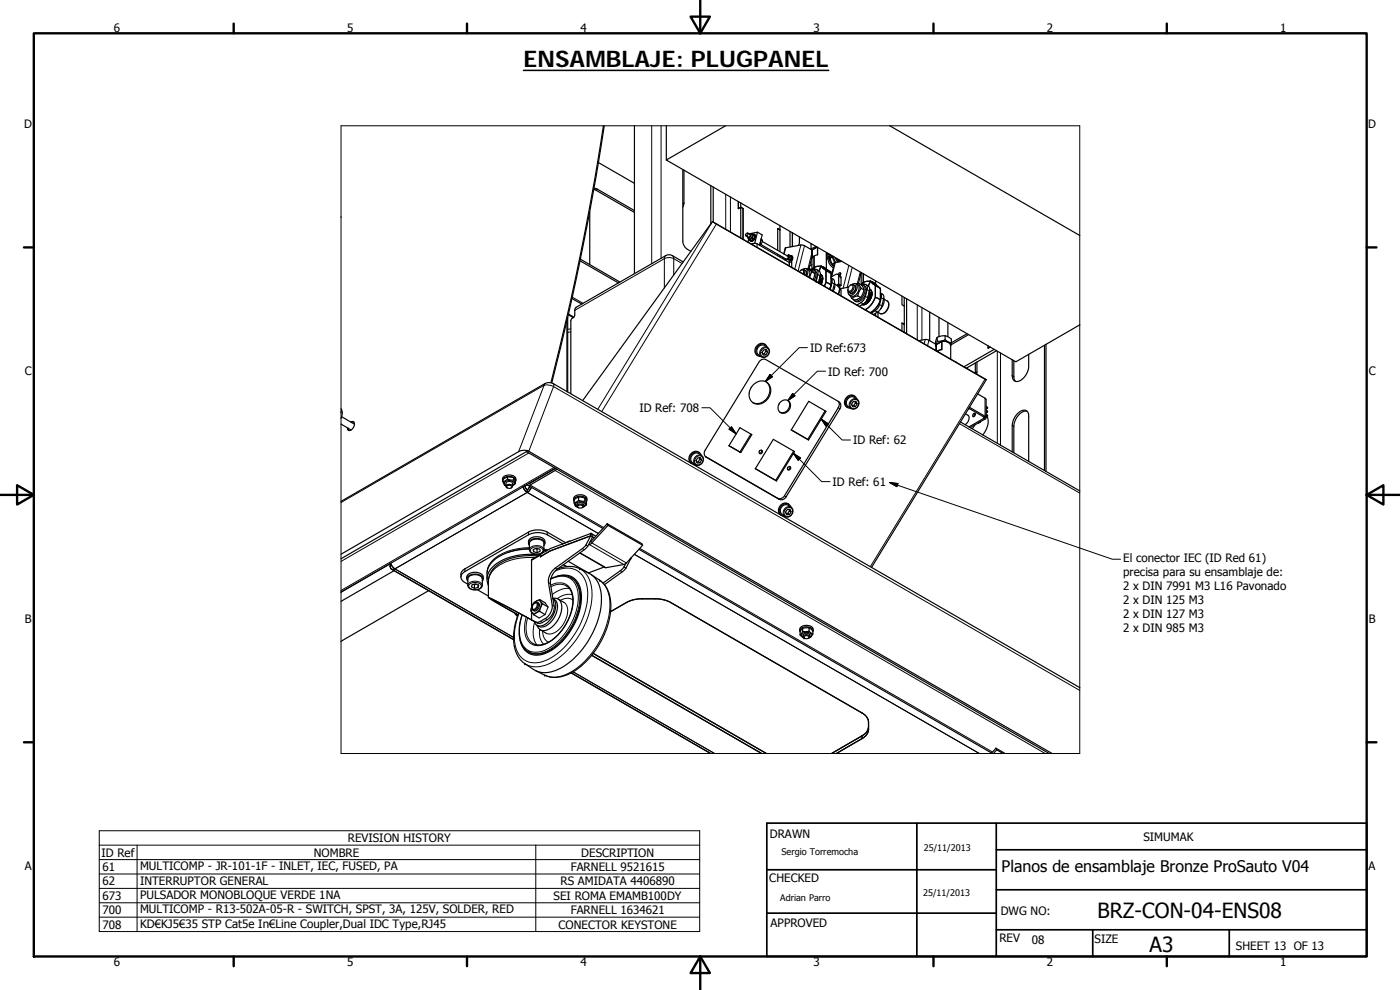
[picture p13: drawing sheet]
<svg xmlns="http://www.w3.org/2000/svg" width="420mm" height="297mm" viewBox="0 0 420 297" stroke-linecap="round" stroke-linejoin="round" font-family="sans-serif">
<defs><g id="words">
<text font-size="6.9" x="157.1" y="20">ENSAMBLAJE: PLUGPANEL</text>
<g font-size="6.3">
<text x="329.4" y="275.4">BRZ-CON-04-ENS08</text>
<text x="345" y="285.6">A3</text>
</g>
<text font-size="4.8" x="300.6" y="261.8">Planos de ensamblaje Bronze ProSauto V04</text>
<g font-size="3.5">
<text x="34.2" y="9.6">6</text>
<text x="104.2" y="9.6">5</text>
<text x="174.2" y="9.6">4</text>
<text x="244.2" y="9.6">3</text>
<text x="314.2" y="9.6">2</text>
<text x="384.2" y="9.6">1</text>
<text x="7.3" y="38.4">D</text>
<text x="410.6" y="38.4">D</text>
<text x="243.1" y="105.6">ID Ref:673</text>
<text x="7.4" y="112.6">C</text>
<text x="248.5" y="112.7">ID Ref: 700</text>
<text x="410.8" y="112.6">C</text>
<text x="191.9" y="123.7">ID Ref: 708</text>
<text x="256" y="133.3">ID Ref: 62</text>
<text x="249.9" y="145.8">ID Ref: 61</text>
<text x="337.1" y="168.7">El conector IEC (ID Red 61)</text>
<text x="337.1" y="172.9">precisa para su ensamblaje de:</text>
<text x="337.1" y="177.1">2 x DIN 7991 M3 L16 Pavonado</text>
<text x="337.1" y="181.3">2 x DIN 125 M3</text>
<text x="337.1" y="185.5">2 x DIN 127 M3</text>
<text x="7.4" y="186.9">B</text>
<text x="337.1" y="189.7">2 x DIN 985 M3</text>
<text x="410.8" y="186.9">B</text>
<text x="231.1" y="251.4">DRAWN</text>
<text x="30.5" y="257.1">ID Ref</text>
<text x="94.1" y="257">NOMBRE</text>
<text x="104.4" y="252.7">REVISION HISTORY</text>
<text x="174.4" y="257">DESCRIPTION</text>
<text x="343.2" y="252.3">SIMUMAK</text>
<text x="7.4" y="261.1">A</text>
<text x="30.7" y="261.3">61</text>
<text x="42" y="261">MULTICOMP - JR-101-1F - INLET, IEC, FUSED, PA</text>
<text x="171.3" y="261.3">FARNELL 9521615</text>
<text x="410.8" y="261.1">A</text>
<text x="30.7" y="265.6">62</text>
<text x="30.7" y="270">673</text>
<text x="42" y="269.7">PULSADOR MONOBLOQUE VERDE 1NA</text>
<text x="42" y="265.6">INTERRUPTOR GENERAL</text>
<text x="166.1" y="270">SEI ROMA EMAMB100DY</text>
<text x="168.2" y="265.6">RS AMIDATA 4406890</text>
<text x="230.9" y="264.6">CHECKED</text>
<text x="30.7" y="274.3">700</text>
<text x="42" y="274">MULTICOMP - R13-502A-05-R - SWITCH, SPST, 3A, 125V, SOLDER, RED</text>
<text x="171.3" y="274.3">FARNELL 1634621</text>
<text x="300.3" y="274.5">DWG NO:</text>
<text x="30.7" y="278.6">708</text>
<text x="42" y="278.3">KD€KJ5€35 STP Cat5e In€Line Coupler,Dual IDC Type,RJ45</text>
<text x="167.7" y="278.6">CONECTOR KEYSTONE</text>
<text x="231.3" y="278.2">APPROVED</text>
<text x="299.9" y="282.6">REV</text>
<text x="309.7" y="283.3">08</text>
<text x="328.5" y="283">SIZE</text>
<text x="370.9" y="285.1">SHEET 13 OF 13</text>
<text x="34.2" y="289.9">6</text>
<text x="104.2" y="289.9">5</text>
<text x="174.2" y="289.9">4</text>
<text x="244.2" y="289.9">3</text>
<text x="314.2" y="289.9">2</text>
<text x="384.2" y="289.9">1</text>
</g>
<g font-size="2.7">
<text x="234.5" y="256.6">Sergio Torremocha</text>
<text x="277.3" y="255.2">25/11/2013</text>
<text x="277" y="268.7">25/11/2013</text>
<text x="234.2" y="270.2">Adrian Parro</text>
</g>
</g></defs>
<g fill="none" stroke="#000" stroke-width=".3">
<path d="M195.6 37.7v41.4M198.4 37.7v39.8M179.3 56.8l-.5 .3M217.8 58.3v10.5M219.2 59.1v10.5M102.4 65h.1M199.8 76.7l-.4 .7v9M201.8 76.7l.4 .9M202.2 77.6l2.5 1.5M202.2 77.6v4.9M202.2 77.6a3.1 3.1 0 0 0-2.8 0l-26.9 15.5M205.3 60.9l-.4 .2"/>
<path d="M213.8 66.5l-34.4 56.3M215 67.2l-34.4 56.3M225.1 70.3a.57 .57 0 0 1-.5 .9M225.8 73.2v.2M227.2 73.2v1M235.1 77.3l-.1 .4M235.8 74.3l-.5 1.9M236.5 76.9a.57 .57 0 0 1-.5 .9M236.9 78.5l.7 .4M240.4 73.5l-1.9 7.3M241.4 73.7l-1.9 7.6M243.7 75.9l-1.2 4.7"/>
<path d="M248 76.2l.7 .2M250.7 78.8l-1.1 4.2M251.1 77.5a1.12 1.12 0 0 0 1.1 1M254.8 79.7l-1.8 6.8M171.3 98.7l-.9 .1M171.3 99.6l-.9 .1M171.7 89.2l3.3 1.8M241.8 81.2a1.14 1.14 0 0 1 0 1.5M244.9 84.4l.7 .4M245.4 82.4l.7 .4M249.2 86.9l.7 .4M249.7 84.8l.7 .4"/>
<path d="M251.4 85.8a1.88 1.88 0 0 1 .1 2.4M251.7 82.9l.7 .4M255.8 80.2l-1.6 6.1M256.5 85.7a1.55 1.55 0 0 1-1.3 2.3M258.2 81.6l-.9 3.6M258.4 90.8l.7 .4M259.7 88.9l.7 .4M260.2 86.9l.7 .4M262.6 93.2l.7 .4M264 91.4l.7 .4M264.5 89.3l.7 .5M266.3 90.3a2.43 2.43 0 0 1-.8 3.4l-.8 .4-.6-.1"/>
<path d="M275.3 91.5v10.5M276.7 92.3v9.7M163.5 115.1l-.2 .5 1.1-.1 1.7 .5 158 91.2M166 115.1l.2 .2-.1 .7-7.4 19.4M228.9 104.7a1.24 1.24 0 0 1 1.8 .2 1.24 1.24 0 0 1-.4 1.8 1.22 1.22 0 0 1-1.8 0 1.22 1.22 0 0 1 .2-1.8zM230.4 104.3a1.71 1.71 0 0 0-2.1 .6 1.71 1.71 0 0 0 .2 2.1M231.1 112.3l.7 .8-2.1 1.4zM237.9 118l.7 .8-2.1 1.4zM242.3 104.3h-2.5l-10.1 10.2M247.8 111.4h-2.5l-8.8 8.8M257.2 119.8a1.7 1.7 0 0 0-2 .6 1.7 1.7 0 0 0 .2 2.2M277.7 101.9l-.3 1.3"/>
<path d="M278.8 102.1l-.4 1.7M281 104.4l-.2 .8M293.2 111.6l-.5 .3M295.6 113.8l-34.4 56.2M295.6 119.5v5.4l-.3 .2v.4l.3 .2M299.3 105.4v27.6M300.3 105.9v27.6M303.8 112.7l.5 .3M155.6 135.5l7.7-19.9-60.9 35.2M158.7 135.9l-56.3 32.5M209.1 137.1a1.24 1.24 0 0 1 1.8 .2 1.24 1.24 0 0 1-.4 1.8 1.22 1.22 0 0 1-1.9 0 1.22 1.22 0 0 1 .3-1.8zM210.6 136.7a1.72 1.72 0 0 0-2.1 .6 1.72 1.72 0 0 0 .2 2.1"/>
<path d="M210.6 122.3h2.5l7.8 7.9M211.8 137.1l.1 .1M219.5 128.1l1.4 2.1-2.1-1.4zM238.1 136l8.5 8.5h2.5M238.1 136l2.2 1.4-.8 .7zM246.5 125.8l6.2 6.2h2.5M246.5 125.8l2.1 1.4-.7 .7zM251.6 122.3l.5 .4M255.5 120.4a1.25 1.25 0 0 1 2-.1 1.25 1.25 0 0 1-.3 1.9 1.22 1.22 0 0 1-1.9 0 1.22 1.22 0 0 1 .2-1.8zM288 127.1l36.1 20.9M303.8 127.7l.5 .3M151 143.8l1.3-.8 1.9 .3 .5 1.1"/>
<path d="M151.8 145a1.13 1.13 0 0 1 2 0M158.3 145.4l-.7 .4M158.6 159.7v.8M159 144.9l.1 .1M159.1 145.5l22.1 12.8M164.2 159.7v.8M166.3 140.3l-63.9 36.9M166.5 140.6h.1M166.6 141.2l147.1 84.9M173.1 151.4a1.16 1.16 0 0 1 2 0M233.4 149.5l.5 .3M235.4 148.8l.5 .3"/>
<path d="M235.7 152.8a1.24 1.24 0 0 1 2-.1 1.24 1.24 0 0 1-.3 1.9 1.22 1.22 0 0 1-1.9 0 1.22 1.22 0 0 1 .2-1.8zM237.4 152.2a1.7 1.7 0 0 0-2 .6 1.7 1.7 0 0 0 .2 2.1M266.9 144.8l2.6 .3-.3 .9zM266.9 144.8l66.9 23h2.5M102.4 177.7v-140h221.7v188.4h-109.7M102.4 177.7v48.4h112M117.1 169.2l-14.7 8.5M117.5 169.6l-.4 .3M139.5 170.7v.8M140.4 175.6a2.6 2.6 0 0 1 4.2-.4l.1 .4M140.9 175.3a2.38 2.38 0 0 1 3.6 .5 2.21 2.21 0 0 1-3.8 .1zM158.9 165a2.56 2.56 0 0 1 3.9-.8l.4 .8"/>
<path d="M158.9 164.7a20.5 20.5 0 0 0-6.6 1.1M158.9 164.3a15.2 15.2 0 0 0-11.6 4.5l-.8 1.4-.3 1.5M159.3 164.7a2.45 2.45 0 0 1 3.7 .4 1.98 1.98 0 0 1-3 1 .89 .89 0 0 1-.7-1.4zM160.5 167.3a16 16 0 0 0-12.6 3.9l-1.1 1.8-.2 1.5M162.4 166.9h.1M163.2 165.1l.8 .1M163.2 164.7l1.2 .3M164.6 174.8l.6 .3M165.3 175.6a4.2 4.2 0 0 1 4.4-.4 4.2 4.2 0 0 1 2.3 3.8 15.3 15.3 0 0 1-8.7 14.4 4.1 4.1 0 0 1-5.9-4.2l.1-2 .4-2.1M165.3 173.8a5.5 5.5 0 0 1 6.7 .5 10 10 0 0 1 .7 9.8 18.5 18.5 0 0 1-9.7 11.2 5 5 0 0 1-7.1-4.8 13.7 13.7 0 0 1 .8-6M166.6 171.3a6.2 6.2 0 0 1 9.4 3.8 20.3 20.3 0 0 1-3.9 15.7 16.8 16.8 0 0 1-11 8 6 6 0 0 1-6.6-5.7 17.8 17.8 0 0 1 1.3-9.1M166.6 170.5l.6 .3"/>
<path d="M170 175.8a4.8 4.8 0 0 0-4.7 .2M170.9 176.6a7 7 0 0 0-5.2 1.8M171.4 173.3a7.4 7.4 0 0 1 2.5 7.7 19.5 19.5 0 0 1-10.5 14.6 5.8 5.8 0 0 1-4.9-.1M171.7 178.4a5.4 5.4 0 0 0-4.5 1.2M174 170.6a8.2 8.2 0 0 1 3.7 8.1 25.4 25.4 0 0 1-12.8 20.4 7.5 7.5 0 0 1-7.4 0M174.1 165.9l7.8 4.4M174.8 164.6l.6 .3M176.9 163.4l10.3 6M177.6 162.9l10.4 6M179.5 160.1l-21.3-12.4-39.7 23 35.6 20.6M179.9 174.1a9.1 9.1 0 0 1 3.1 8.6 25.4 25.4 0 0 1-12.6 19.4 8 8 0 0 1-6.9 .5M186.2 171.2l.6 .3"/>
<path d="M190.4 166.3l103.5 59.8M192 164.5l105.9 61.1M154.8 184.1l.5 .7M158.3 185.4a7.1 7.1 0 0 0 1.3 7.4l.4 .3M160.4 186.7a7.8 7.8 0 0 0 .7 6.8M160.5 180.7a1.08 1.08 0 0 1 1.6-.4 1.08 1.08 0 0 1 .2 1.6 2.26 2.26 0 0 1-2.4 2 2.32 2.32 0 0 1 .6-3.2zM161.9 188.8a5.2 5.2 0 0 0 1.3 4.5M162.2 186.4l.6 .4M162.8 189.4a3.5 3.5 0 0 0 1.8 3.3M163.6 180.9l.9 1.2-.9 2.3-1.8 1M163.6 185.6l.6 .3M165.7 181.5l.6 .4"/>
<path d="M169.3 180.8a4.1 4.1 0 0 1 .5 5.1 6.4 6.4 0 0 1-4.9 4.3l-1-.2M171.9 180a3.4 3.4 0 0 0-3.7 .1M241 190.6a1.17 1.17 0 0 1 2 0M172 201.6l42.4 24.5M258.7 220.8v.8M29.8 249.3h180.2v30.2h-180.2zM29.8 253.6h180.2M29.8 257.9h180.2M41.1 253.6v25.9M160.8 253.6v25.9M29.8 262.2h180.2M29.8 266.6h180.2"/>
<path d="M29.8 270.9h180.2M29.8 275.2h180.2"/>
</g>
<g fill="none" stroke="#000" stroke-width=".36">
<path d="M181.1 37.7a799.3 799.3 0 0 1-15.8 77.1M181.3 37.7a799.8 799.8 0 0 1-15.7 77.2M190.4 37.7v44.4M200 37.7v10.3M217.8 37.7l-17.8 10.3M267 37.7l57.1 33M178.2 56.8l12.2 6.9M178.3 56.5l1 .3 11.1 6.4M179.6 48.8l10.8 6.2M200 48l104.9 60.6 19.2-11.1M204.9 50.9v21.5a3.1 3.1 0 0 0 1.4 2.4l1.1 .6M205.3 51.1v9.8l-.4 1.2"/>
<path d="M213.3 55.7v11.5M214 56.1v10.5M174.1 78.3l11.5 6.6M174.2 77.8l11.8 6.8M177 63.5v15.9M205.1 78.6l-3.6-2-1.1-.1-.6 .2-26.9 15.5-.4 .7-.1 1.9-.4 .5M213.8 66.5l-38.9 53.7M213.8 66.5l82.2 47.5zM221.6 60.5v2.1l.7-.4v9.2M221.6 62.5l.1 .1M221.6 60.5v2M222.3 62.1l.7 .4v9.3v-9.2"/>
<path d="M222.3 62.2l.7 .4M222.3 60.9v1.2M222.3 62.1l-.7 .4M223 62.5v.1M224 70l.3-.1a.44 .44 0 0 1 .1 .6 .44 .44 0 0 1-.6 .1zM224.4 69.9l.7 .4v.6l-.4 .3-.8-.4M224.6 71.5l.4 .5M224.7 71.7l-.2 .9M225.2 70.1l-.4 .1M225.2 70.1l2.1-.4-.8 3.3M225.2 70.1a.78 .78 0 0 1 0 .9 .78 .78 0 0 1-.8 .3l-.1-.3M225.2 70.1l.4 .2a.8 .8 0 0 1-.1 1 .8 .8 0 0 1-1 .1"/>
<path d="M225.6 73.3l.6-.3 .8 .1 9.9 5.6v1.1M225.7 70.1l.7 .7M225.7 70.1l-.3 .1M225.7 71.6l.3 .2-.2 .2-.5 .2-.3-.2M225.7 71.6l-.7 .4M225.7 70.1l.4 .5M226 70.3a.8 .8 0 0 1 .7 .6 .8 .8 0 0 1-.4 .9 .72 .72 0 0 1-.6 .5 .72 .72 0 0 1-.7-.3M226.1 70.6l.3 .2M226.1 70.6l-.4 1M226.4 70.3a1.23 1.23 0 0 1 .1 1.4 1.23 1.23 0 0 1-1.3 .6M226.4 70.8l-.4 1M227.3 69.7l1.4 .8-.7 3.1"/>
<path d="M228.2 72.9l.2 .3M228.4 71.9l.1 .1M228.4 73.2l-.4 .3M228.4 71.6l.4 .6M228.5 72l.3 .2M228.5 72l-.3 .6M228.8 72.5l7.7 4.4v.6l-.5 .3-7.7-4.5M228.8 72.2l-.4 1M233.4 68.6l.7 .4M233.4 76.3v.4M234 69l-.6-.5v6.6M234.1 67.7v7.8"/>
<path d="M234.1 76.6v.5M234.9 77.2l-.1 .4M235.7 77.6v.4a.78 .78 0 0 1 1.1 .1l.1 1.7M235.7 77.6l.1 .4M236.6 77.9l.9 .6 .1 1.7M236.7 76.5l.7 .6M236.7 76.5l-.5 .3a.42 .42 0 0 1 .6 .1 .42 .42 0 0 1-.1 .5l-.3 .4M236.7 76.5l.4 .4M236.8 77.9l.3 .1M236.8 77.9h-.1M237.1 76.7a.8 .8 0 0 1 .5 .7 .8 .8 0 0 1-.4 .8M237.1 76.9l.3 .2"/>
<path d="M237.1 69.5v4.6M237.1 76.9l-.3 1M237.1 78v.1M237.2 76.7a.76 .76 0 0 1 .7 .6 .76 .76 0 0 1-.3 .8l-.2 .2M237.3 76.8a.9 .9 0 0 1 .1 1.5M237.4 77.1l-.3 .9M237.6 76.8a1.09 1.09 0 0 1-.1 1.7M237.8 69.9v4.1M239.9 71.1v2.1l-.4 .5M243.4 74.6l.3 .6v-.2l1.5-.9-1.5 .9v2.4M243.5 74.9l-2.1-1.2-1-.2-4.7 .9-.5 1.8M243.6 73.2l-.2 .2v1.2"/>
<path d="M243.7 77.1l-.9 3.5M243.7 79.4l-.7 .4M243.7 75v2.4l.6-.6v3.5l-.6 .7zM244.8 73.9l-1.4 .7M244.8 74.3l-.6 .4M245.4 76.5v-2.3v2.3l-1.1 .3v3.5l2.1-.5 1.1 .5 .8 .8-.4-.5-1.5-.8 .7 .8M246.6 80l1.2 .7zM248 75.7v5.1M248 77.4l.2 .3M248 76.1l.5 .3 .4-.2M248.1 75.8l.6 .3M248.2 77.7l-.2 .1"/>
<path d="M248.8 76.4h-.1M248.8 76.9l-.6 .8M248.9 76.8l-.9 .3M249.1 77.5l.7 1.8M249.2 76.5a.7 .7 0 0 1-1.2 .1M249.3 76.7a1.78 1.78 0 0 0-.1 2.9l.9 .7M249.5 76.6a1.89 1.89 0 0 0 .3 2.9l.4 .4M249.7 76.7l-.6 .8M249.7 77.2l.7 1.7M249.7 77.2l-.6 .3M249.8 79.3l.5 .4M250 76.9l-.3 .3"/>
<path d="M250.2 77l.1 .8 .6 .9M250.4 78.9h.1M250.4 78.9l-.6 .4M250.5 78.9l-1.1 4.1M250.8 77.3l.7 1.3M251.2 77.6a.87 .87 0 0 0 1.2 .7M251.6 77.9l.6 .3M252.3 78.4l-.1 .1M252.7 78.4l-2.2 .5M170.1 96.2v21.3M170.4 95.2v22.4M170.5 94.4l1.5 .9"/>
<path d="M170.6 94.2l1.6 .9M171.7 89.6l2.9 1.6M172 95.3l-.5 .5-.2 .5v21.8M239.9 81.6a.68 .68 0 0 1 .6-.6 .68 .68 0 0 1 .7 .3l-.2 .9M240.4 81a.73 .73 0 0 1 1.1 .1 .73 .73 0 0 1-.1 1l-.1 .3M240.9 80.8a1 1 0 0 1 1.4 0 1 1 0 0 1 .1 1.4l-.3 .6M241.3 80.9a1.07 1.07 0 0 1 .5 1.8M242.1 80.6a1.55 1.55 0 0 1 .6 2.6M242.6 80.5l-.4 .2M242.6 80.5l1.1 1.1M242.6 80.5l.8 .5M242.8 80.5l.5 .4"/>
<path d="M243.4 81l1.1 1M243.5 81a1.19 1.19 0 0 1 1.2 .4 1.19 1.19 0 0 1 .1 1.3l-.5 1.4M243.7 81.6l-.7 1.7M243.7 81.6l.8 .4M244.3 81.1a2.13 2.13 0 0 1 .4 3.2M244.5 82l-.5 1.9M244.5 80.8l-.2-.5-.6 .7M244.5 80.8l-.2-.5 .2-.2 1.9-.2-.6 1.4M244.5 80.8a.99 .99 0 0 1 1 .5 .99 .99 0 0 1-.1 1.1l-.5 2M244.5 80.8l-1 .2M245.1 80.9l.7 .4M245.6 84.8v.1"/>
<path d="M245.8 81.3l.6-1.5 1.5 1.5v3.4l-.5 1.2 .5-1.2 1 .5 .5 .4-.5 1.1 .5-1.1v-3.5l-.2-.3M245.8 81.3l.4 .9-.6 2.6M245.9 83.8l-.3 1.1M246.1 83l.4 .9-.4-.1-.1-.5 .1 .8-.3 .8 .3-1.1 .4 .1-.4 1.2a1.73 1.73 0 0 0 0-2.1zM246.2 82.4a1.92 1.92 0 0 1 .2 2.9l.5-1.7-.2-.8zM246.4 82.4l-.2-.1a2.01 2.01 0 0 1 .2 3M247.1 80.6l2.3 1.5-.2-.3M247.1 80.6l1.4 .6 .7 .6M247.9 81.3l1.5 .8v3.5l-1.5-.9zM248 80.8l1.8 1M249.2 86.9l.5-2.4-.3-1.1a1.34 1.34 0 0 1 1 1.8l-.5 2.1M249.2 86.9h.1"/>
<path d="M249.4 83.1l1.4-.7a.59 .59 0 0 1 .6-.1 .59 .59 0 0 1 .3 .6v2.3M250.4 84.9a2.98 2.98 0 0 1-.3 2.5M250.5 85.3l.9 .5a1.9 1.9 0 0 1 .2 2.5M251.3 85.4l.7 .4M251.3 85.4v.3M251.4 82.3l1 .8v2.5M251.6 82.4a.4 .4 0 0 1 .2-.5 .4 .4 0 0 1 .5 .2l-.3 .6M251.7 88.1v.3M251.7 85.2l-.4 .2M251.7 85.2l.7 .4M252 86.8l.4 .2v1.8M252.3 82.1l-.4 .5"/>
<path d="M252.4 85.6l-.4 .2v1M254.7 86.2l-2.7 .4M254.9 85.8a.63 .63 0 0 1 1-.2 .63 .63 0 0 1 0 1 .77 .77 0 0 1-.5 .8 .77 .77 0 0 1-.9-.3zM255.1 88.6l.6 1M255.2 85.6a.71 .71 0 0 1 1.1-.1 .71 .71 0 0 1 0 1.1 1.1 1.1 0 0 1-1.7 .9l-.1-.6M255.7 85.3a.93 .93 0 0 1 1.3-.1 .93 .93 0 0 1 .2 1.3 2.17 2.17 0 0 1-2.3 2l-.3-.3-.1-.8M256.1 85.4a1.43 1.43 0 0 1 .7 1.4 1.43 1.43 0 0 1-1.1 1.2l-1-.3M256.9 85.2a1.91 1.91 0 0 1-.1 3.3l-.9 .4-1-.4M257.4 88.8l-1.7 .8M257.4 88.8l.9 .5M257.8 85.1l.7 1.4M257.8 85.1l-.8 .1"/>
<path d="M257.8 85.1l.8 .4 .7 1.5M258.3 89.3l-1.8 .7-.8-.4M258.4 81.8l-.8 3.3M258.5 86.5l-.7 1-.4 1.3M258.5 81.8v3.6M258.5 86.5l.8 .5-1 2.3M258.5 85.5l.8-.2a.98 .98 0 0 1 1 .5 .98 .98 0 0 1-.1 1.1l-.9 3-.7 .7-1.4 .9M258.5 85.5l.6-.7 .2 .5-.2-.5 .2-.2 1.9-.2-.6 1.4 .6-1.5 1.5 1.5v3.4a6.9 6.9 0 0 1-3.1 3.7 6.9 6.9 0 0 0 3.1-3.7l1.5 .9a6.9 6.9 0 0 1-3 3.7 6.9 6.9 0 0 0 3-3.7v-3.5l-.2-.2M258.5 81.8h.1M258.5 85.5a1.35 1.35 0 0 1 1.1 2.1 3.2 3.2 0 0 1-3.1 2.7l-.5-.5M259.1 85.6a1.83 1.83 0 0 1 .6 2.8 2.62 2.62 0 0 1-2.9 2l-.4-.2M259.9 91.2a3.4 3.4 0 0 0 1.5-4.2l-.4-.2a2.25 2.25 0 0 1 0 3.3 2.37 2.37 0 0 1-2.3 1.3"/>
<path d="M259.9 85.4l.8 .5 .3 .6-.6 2.8M260.4 89.3l-.8 1.5-1.7 1.1M260.7 88.3l-.3 1.1M260.9 87.5l.3 .9-.3-.1-.1-.4a2.37 2.37 0 0 1-.6 2.1l.5-.9 .2-.8h.2a2.37 2.37 0 0 1-1.5 2.5 2.39 2.39 0 0 0 1.3-3.3zM261 86.8l.2 .1M261 86.9l.5 .5 .2 .7a3.2 3.2 0 0 1-2.9 3.3 3.1 3.1 0 0 0 2.6-4.3zM261.5 84.5l1.1 .7zM261.9 85.1l-.7-.8 1.9 1.3-.6-.6-1.3-.7v.1h-1l-1.1 .4v-2.7v2.7l-.6 .7M261.9 85.1l2.3 1.5-.2-.2M261.9 85.1l1.4 .6 .7 .7M262.7 85.8l1.5 .8v3.5l-1.5-.9zM262.8 84.3v.9"/>
<path d="M262.8 94v.7M263.3 93.6l-1.2 .8M263.3 93.6l1.1-1.2 .8-2.6a1.34 1.34 0 0 0-1-1.9l.3 1.1-.8 3-.8 1.1-1.5 .9M263.5 93.7v1.4M265.2 89.4a3.6 3.6 0 0 1-1 3.4M265.4 89.8l.9 .5a2.51 2.51 0 0 1-1.5 3.8h-.6l-.8-.5M270.7 88.8v2.6l.7 .4M270.7 96.9l.7 .4M271.4 89.3v10.4M271.4 97.3h-.1M271.4 97.3l-.7-.4v2.4M272.1 89.7v10.4"/>
<path d="M279 93.6v8.6M281.8 95.3v5.7M284.5 96.8v4.2M226 115.5a2.89 2.89 0 0 1 3.6-1.1 2.89 2.89 0 0 1 1.7 3.4 3.7 3.7 0 0 1-5.5 2.9 3.6 3.6 0 0 1 .2-5.2zM227.8 103.9l1.3-.4 1.3 .8a1.69 1.69 0 0 1 .2 2.2 1.69 1.69 0 0 1-2.1 .5l-.9-.6a1.66 1.66 0 0 1 .2-2.5zM228 108.4a1.58 1.58 0 0 1 1.8-.5l22 12.6a1.47 1.47 0 0 1 .3 2.2l-16.2 26.4a1.64 1.64 0 0 1-2 .7l-22-12.6a1.5 1.5 0 0 1-.3-2.1zM228.8 106.2h.6l.5 .3M229.2 105l.8-.1 .4 .8-.5 .8-.9 .1-.3-.8zM229.7 104.9l.2 .4M229.7 103.4a2 2 0 0 0-2.7 .6 2 2 0 0 0 .4 2.7M230 114.7a3.8 3.8 0 0 1 .3 4.6 3.8 3.8 0 0 1-4.4 1.5M230.3 104.2a1.77 1.77 0 0 0-2-1 1.77 1.77 0 0 0-1.4 1.7 1.48 1.48 0 0 0 1.5 2.1"/>
<path d="M230.4 105.7l-.5-.4-.5 .9M254.6 119.5l.8-.5h.5l1.3 .8a1.7 1.7 0 0 1 .2 2.2 1.7 1.7 0 0 1-2 .6l-.9-.6a1.63 1.63 0 0 1 .1-2.5zM256.6 118.9a2 2 0 0 0-2.7 .6 2 2 0 0 0 .4 2.7M257.1 119.7a1.83 1.83 0 0 0-2.1-.9 1.83 1.83 0 0 0-1.3 2 1.46 1.46 0 0 0 1.5 1.7M275.7 102.2l2.5-.3 2.6 1.3M280.8 103.8l.2 .2M281 103.7v-.3l1.6-1a2.27 2.27 0 0 1 2.7 1.3M281.3 102.4l-.5 1.4M281.3 101.2l-.5 1.2v1.4M281.3 101.2v1.2M282.1 102.7l-.6 .4M283.6 100.8h-1.1l-1.2 .4"/>
<path d="M283.6 102l1 .6 .9 .3M283.6 100.8v1.2M283.6 100.8l1.9 .9v1.2M283.6 102l-1.1 .3-1.2 .1M285.3 103.7a2.14 2.14 0 0 0-2.7-1.3v2.5h-.2a.66 .66 0 0 0-.8 .7v-.4l-.3 .2 1.3-.5v-2.5l-1.6 1v1.9v-1.9v1.9M285.3 103.7v4M285.5 102.9l-.2 .7M286.9 108.7l.1 .1M290.2 100.1l-4.7 2.7M290.7 100.4l-5.4 3.1M292.7 108.9v3.1M293.2 108.6l-.1 3.7"/>
<path d="M293.4 118.2l2.5 1.6v5.5M296 114l-34.4 56.2M296.5 103.7v.8l.7-.4M298.4 104.8l-9.1 5.2M299.1 105.2l-9.1 5.3M304.3 108.2v5.1l.5 1.1M308.7 106.3v3.6a4.7 4.7 0 0 1-3.7 4.6 1.51 1.51 0 0 1-1.2-1.8v-4.8M313.5 103.6v37.6M313.9 103.3v38.1M102.4 123.4v.5M102.4 122.7a2.59 2.59 0 0 1 0 2.8M102.4 127.3l3 1.7"/>
<path d="M102.5 125l3.9 2.3M104.5 128.5l.2 .7M105.3 126.6a.74 .74 0 0 1 1 .1 .74 .74 0 0 1 0 1 1.39 1.39 0 0 1-1.9 1.3l-.1-.6M106.2 126.6l-.7 .2M158 135.5l156.9 90.6M158.4 135.3l-56 32.3M207.7 136.6a1.51 1.51 0 0 1 2-.5l.9 .6a1.7 1.7 0 0 1 .2 2.2 1.7 1.7 0 0 1-2.1 .5l-.9-.5a1.53 1.53 0 0 1-.1-2.3zM208 139.3l.6 .1M209.1 138.6h.5l.4 .3M209.4 137.4l.8-.1 .4 .7-.6 .9h-.8l-.3-.7zM209.9 137.3l.2 .4M209.9 135.8a2.01 2.01 0 0 0-2.7 .5 2.01 2.01 0 0 0 .3 2.7"/>
<path d="M210.4 136.6a1.81 1.81 0 0 0-1.9-.9 1.81 1.81 0 0 0-1.5 1.7l.1 .9 .4 .7M210.6 138l-.5-.3-.5 .9M218.8 133.7l3.5 2.1M222.1 128.3l3.5 2.1-3.3 5.4-3.5-2zM225.4 130.2l-3.3 5.4M228 135.2a.47 .47 0 0 1 .7 .3 .47 .47 0 0 1-.4 .6 .47 .47 0 0 1-.5-.6zM228.5 135.1a.67 .67 0 0 1-.6 .9M232.1 131.8l6.4 3.7-5.5 8.8-6.3-3.7zM234.3 120.6a1.72 1.72 0 0 1 2.5-.2 1.72 1.72 0 0 1 .1 2.5 1.76 1.76 0 0 1-2.6 .9 1.76 1.76 0 0 1-.4-2.7zM236.4 120.2a2.21 2.21 0 0 1 .2 2.6 2.21 2.21 0 0 1-2.6 .9M237 140a.63 .63 0 0 1-.6 .9M237.5 129l5.2-8.6 5.2 3-5.3 8.6"/>
<path d="M237.5 129l5.1 3M237.5 129l4.9 2.8M238.2 135.4l-5.4 8.7 .2 .2M242.4 131.8l.2 .2M247.6 123.3l-5.2 8.5M251.5 120.4a1.5 1.5 0 0 1 .1 1.9l-16.2 26.5a1.64 1.64 0 0 1-2 .7l-21.7-12.5M255.7 121.7h.6l.4 .3M256 120.5l.9-.1 .3 .8-.5 .8-.8 .1-.3-.8zM256.5 120.4l.3 .4M257.2 121.2l-.4-.4-.5 .9M288.3 126.6l35.8 20.7M289.8 124.1l.7 .5a1.93 1.93 0 0 1-.9 2.8"/>
<path d="M290.8 122.5l4.6 2.8-4.6 2.8M290.9 122.6l-.3 .2M290.9 122.2l5 3-.3 .5-4.4 2.6M292.2 124.1l.2-.1a.51 .51 0 0 1 .2 .7 .51 .51 0 0 1-.7 .2zM292.6 127.5l-.8 1.2M292.7 124.2l-.4 .8M294.2 126.6h.1M294.2 126.6l-.6 .3M294.2 126.5v.1M295.9 121.9l.5 .3v.3l-.5 .2M295.9 123.1l.5 .2v.3l-.5 .3M295.9 124.3l.5 .3v.3l-.5 .2"/>
<path d="M295.9 123.3l.5 .3M295.9 124.6l.5 .3M295.9 122.2l.5 .3M296.2 125a5.3 5.3 0 0 1-1.2 5.5M303.8 135.6v-7.9a4.8 4.8 0 0 1 3.7-4.6 1.51 1.51 0 0 1 1.2 1.7v13.7M308.2 123.4a4.2 4.2 0 0 0-3.9 3.8v8.7M102.4 150.4l61.1-35.3a2.66 2.66 0 0 1 2.5 0l158.1 91.2M150.8 144.1a1.84 1.84 0 0 1 2.7-1.5 1.34 1.34 0 0 1 1.3 1.5M151 144.5a1.16 1.16 0 0 1 1.3-1.5 1.77 1.77 0 0 1 2.5 1.3l-.1 .2M151 143.8v.7M151 144.5l.5 1.1 .3 .1a.73 .73 0 0 1-.4-.9 .73 .73 0 0 1 .8-.5 1.4 1.4 0 0 1 2.1 .9l-.5 .5 .9-.6M151.8 145v.9"/>
<path d="M152.2 145.8a.76 .76 0 0 1 .8-.2 .76 .76 0 0 1 .5 .7 .83 .83 0 0 1-.8 .2 .83 .83 0 0 1-.6-.6zM152.3 146.4a.57 .57 0 0 1-.4-.7 .57 .57 0 0 1 .7-.4 .71 .71 0 0 1 .9 .1 .71 .71 0 0 1 .2 .8l-.3 .2M152.3 143.7l1.9 .3M152.3 143v.7M152.3 143.7l-1.3 .8M153.8 145v.9M154.2 144l.5 1.1M154.2 143.3v.7M154.7 144.4v.7M157 146.1l.6 1.1 .6 .5M157.6 145.8l.2 .7 .4 .4M158.4 145.6l22.5 13"/>
<path d="M159 145.9l-.8 1v.8M159.5 146.2l-.6 1-.7 .5M166.6 140.5l-64.2 37.1M166.7 140.5l-7.9 4.5M167.1 140.7l-8 4.8-.5 .1-.4-.2M172.2 150a1.87 1.87 0 0 1 2.6-1.5 1.31 1.31 0 0 1 1.3 1.5M172.3 150.5a1.18 1.18 0 0 1 1.4-1.6 1.72 1.72 0 0 1 2.4 1.4l-.1 .2M172.3 150.9l.5 1.1 .5 .1M173.1 151.4v.4M173.2 152a.71 .71 0 0 1-.5-.8 .71 .71 0 0 1 .7-.6 1.36 1.36 0 0 1 2.1 1l-.4 .4M173.6 152.3a.44 .44 0 0 1-.2-.6 .44 .44 0 0 1 .6-.2 .54 .54 0 0 1 .7 .1 .54 .54 0 0 1 0 .7 .94 .94 0 0 1-.9 .1 .94 .94 0 0 1-.6-.8 1.1 1.1 0 0 1 1.9 .4l-.4 .3M173.6 149.2l1.9 .3"/>
<path d="M173.6 150.1l1.9 .3M173.6 149.2l-1.3 .8v.9M173.6 149.2v.9M173.6 150.1l-1.3 .8M175.1 151.4v.4M175.5 150.4l.5 1M175.5 149.5v.9M175.5 149.5l.5 1M176 151.4l-1 .7M176 150.5v.9M182.2 157.1l.3 .5M182.2 157.1l-5.1 5.5"/>
<path d="M182.2 157.1l10.4 6 .3 .5M182.5 157.6l-5.1 5.5-.8 .3M182.5 157.6l10.4 6M234.8 151.8l1.3-.4 1.3 .8a1.7 1.7 0 0 1 .2 2.1 1.7 1.7 0 0 1-2 .6l-.9-.6a1.65 1.65 0 0 1 .1-2.5zM234.8 154.8l.6 .1M235.9 154.1l1 .3M236.3 152.9l.8-.1 .3 .8-.5 .8-.8 .1-.3-.8zM236.7 152.8l.2 .4M236.8 151.3a2.02 2.02 0 0 0-2.7 .5 2.02 2.02 0 0 0 .2 2.7M237.3 152.1a1.75 1.75 0 0 0-1.8-1 1.75 1.75 0 0 0-1.5 1.4l-.1 1 .5 1.1M237.4 153.6l-.5-.4-.5 .9M102.4 166.3l53.2-30.8 .9-.3h1.6l157.7 90.9"/>
<path d="M117.2 169l.5 .9 .8 .8a.86 .86 0 0 1-1 .1 .86 .86 0 0 1-.4-.9v-.8M117.5 170.8l36.6 21.1M118.3 171.2l-15.9 9.2M128.7 177.2l-26.3 15.2M140.1 173.7a2.15 2.15 0 0 1 2.8-2 1.81 1.81 0 0 1 2.1 2M140.4 174.4a1.17 1.17 0 0 1-.1-1.3 1.17 1.17 0 0 1 1-.6 2.68 2.68 0 0 1 3.7 1.2l-.3 .7M140.9 172.9a2.7 2.7 0 0 1 3.8 .8v1.9a2.55 2.55 0 0 1-4 .7l-.3-.5v-2.1zM141.7 175.4l1-.2 .9 .4-.1 .7-1.1 .2-.9-.4zM142.2 175.3l.2 .1M142.4 175.4v1.1M142.9 175.3l-.5 .1M143.2 176.9l3.4 1.9"/>
<path d="M143.5 175.5v.8M158.6 163a2.1 2.1 0 0 1 2.8-1.9 1.82 1.82 0 0 1 2.1 1.9M158.9 164.7a15.2 15.2 0 0 0-11.7 4.5l-.9 1.9-.1 2.7M158.9 163.7a1.28 1.28 0 0 1 0-1.4 1.28 1.28 0 0 1 1.2-.6 2.62 2.62 0 0 1 3.4 1.4l-.3 .6M159.2 162.4a2.85 2.85 0 0 1 4 .4v2.2a2.47 2.47 0 0 1-3.7 .9l-.6-.9v-2zM160 164.9l.9-.4 1.1 .3 .1 .6-.9 .4-1.1-.2zM160.1 164.8v.8M160.8 164.6l.4 .1M161.2 164.7v1.1M161.4 164.6l-.2 .1M161.4 166.8a16.5 16.5 0 0 0-13.1 3.6 6.2 6.2 0 0 0-1.7 4.1v4.8M161.9 166.5a17.7 17.7 0 0 0-14.2 3.7 4.8 4.8 0 0 0-1.1 5.4"/>
<path d="M162 179.9l.8 1.3M162.1 166.6l-2.6 1.5M162.3 166.3l-2.8 1.6v14.3M162.4 166.9h-.2M163.2 165.1l.8 .2M165.3 173.7a5.7 5.7 0 0 1 6.2-.3 5.7 5.7 0 0 1 2.8 5.6 19.3 19.3 0 0 1-10.7 16.8 5.5 5.5 0 0 1-7.8-5.4l.1-2.4 .8-3.5M165.9 179.5a2.28 2.28 0 0 1 2.7 2.9 7.4 7.4 0 0 1-5.5 6.8 2.05 2.05 0 0 1-1.9-1.6 3.1 3.1 0 0 0 4.2-1.1 5.8 5.8 0 0 0 1.4-6.3l-.8-.6a3.9 3.9 0 0 1 .2 4.6 5 5 0 0 1-4.6 3.6l-.8-.5-.5-.9M167.1 172.9a5.2 5.2 0 0 1 7.3 4.7 19.7 19.7 0 0 1-10.7 18.4 5.2 5.2 0 0 1-7.6-4M167.3 170.7a8 8 0 0 1 6.7-.1l2.8 1.4a8.1 8.1 0 0 1 3.7 8 26 26 0 0 1-12.3 20.5 7.9 7.9 0 0 1-8.1 .4l-2.6-1.8a10 10 0 0 1-3.2-10l.4-2.3 1-2.9M167.5 179.7l1.8 1.1M168.9 163.2l-4.7-2.7a6.4 6.4 0 0 0-5.6 0l-19.1 11a1.73 1.73 0 0 0-1.2 1.6 1.73 1.73 0 0 0 1.2 1.7l.9 .5M169.1 169.5l.9 .5"/>
<path d="M169.1 169.4l1 .6M169.7 162.8l-5.5-3.1a6.4 6.4 0 0 0-5.6 0l-19.1 11a2.06 2.06 0 0 0-1.2 2.4M170 175.8a6.2 6.2 0 0 1 1.6 7 15.1 15.1 0 0 1-8.2 10.4l-1.9 .3-1.5-.4M170.5 168.4l6.1 3.5M171.1 162.4l-2.3 .8M175.8 163.5l.6 .4M176.6 171.9h.1M177.3 160.8l1 .6M177.3 160.8l-12.2 4.5-2.7 1.6M177.4 172.4l2.5 1.7a9.7 9.7 0 0 1 3.3 9.3 24.9 24.9 0 0 1-12.8 19 8.3 8.3 0 0 1-6.9 .2l-2.8-1.4M177.4 160l-.1 .8-2 3.3-8.7 6.4a5 5 0 0 0-2 4.3l1.1 6.7a4.6 4.6 0 0 1-2.1 4.1l-2.2 1.1-.7-.1-1.2-.6M177.4 160l1.4 .9"/>
<path d="M177.4 160l.5 .4-.1 .7-1.4 2.8-.7 .8-8.5 6.1a5.1 5.1 0 0 0-2 4.3l1.1 6.8a4.5 4.5 0 0 1-2.1 4l-1.7 1-1.1 .1-14-7.3 8 4.8-8.8-5.2 12.9 6.7M177.4 160l-12.2 4.5-2.8 1.7a.37 .37 0 0 0-.3 .3 .37 .37 0 0 0 .3 .4M177.4 160l-.1 .8M181.3 170.1l-4.7 1.8M187.3 170.1l.6 .4M187.3 170.1l-.8 .9-5.5 3.9M187.8 169.1l-.5 1M187.9 170.5l-1.1 1-5.4 3.9M189.1 167.6l.2-.2v.3M189.3 167.7h.1M189.3 167.7l-1.4 2.8M191.7 164.8l105.9 61.1"/>
<path d="M192.9 163.6l-5.3 5.6-5.9 1.1-7.7-4.4M154.6 184l.7 .8M159.5 183.6v2.4M160.1 181.3a.63 .63 0 0 1 .9-.4 .63 .63 0 0 1 .2 1 .85 .85 0 0 1-.5 .8 .85 .85 0 0 1-.9-.1v-.7zM160.2 184.5l1.6 .9M160.5 180.9a.72 .72 0 0 1 1 0 .72 .72 0 0 1 0 1 1.16 1.16 0 0 1-1.7 1l-.1-.6M160.7 186.6l.7 .4M161.3 180.8a1.4 1.4 0 0 1 .5 1.4 1.4 1.4 0 0 1-1 1.1l-.8-.2M162 183.5l-1.8 1M162 183.5l1.6 .9M162.2 189l1.7 1M162.8 181.2l1.7 .9"/>
<path d="M162.8 181.2l-.6 1.3-.2 1M163.6 180.9l-1.6-1a3.1 3.1 0 0 0-2.5 3.7l.7 .9M177.6 196.6l51 29.5M178 196l52 30.1M183.2 183.5l4.8-2.7a9.5 9.5 0 0 1 4.7-1.1h3.9a9.7 9.7 0 0 1 4.7 1.1l57.4 33.1a3.3 3.3 0 0 1 2 2.7v2.3a3.3 3.3 0 0 1-2 2.7l-7.7 4.5M240 189.2a1.98 1.98 0 0 1 3-1.4l.9 .6 .1 .8M240.1 189.5a1.58 1.58 0 0 1 2.3-1.4 1.29 1.29 0 0 1 1.5 1.4M240.1 190.5l1.2 .9M240.1 189.5v1M240.9 188.5l-.8 1M240.9 188.5v1M240.9 189.5l-.8 1"/>
<path d="M241 190.6v.4M241.1 191.2a.71 .71 0 0 1-.5-.8 .71 .71 0 0 1 .8-.6 1.35 1.35 0 0 1 2 1l-.5 .4M241.3 191.4a.61 .61 0 0 1-.1-.8 .61 .61 0 0 1 .8-.2 .66 .66 0 0 1 .8 .2 .66 .66 0 0 1 .1 .7l-.3 .2M241.3 191.4a.86 .86 0 0 0 1.5-.4 .87 .87 0 0 0-1.5 .3l.2 .2M242.8 189.4l-1.9 .1M242.8 188.4l1.1 .9v.9M242.8 189.4l1.1 .8M242.8 188.4l-1.9 .1M242.8 188.4v1M243 190.6v.4M243.9 190.2l-.5 .9-.6 .2M171.4 201.9l41.9 24.2"/>
<path d="M260.7 218.1a3.3 3.3 0 0 1-2 2.7l-9.1 5.3M298.9 224.5l-1.4 1.6M298.9 224.5l2.8 1.6M298.9 224.5l.2 .5M299.1 225l-1 1.1M299.1 225l1.9 1.1"/>
<circle cx="236.9" cy="140.5" r=".53"/>
</g>
<g fill="#000">
<circle cx="228.1" cy="73" r=".18"/>
<circle cx="228.4" cy="71.6" r=".18"/>
<circle cx="244.9" cy="84.4" r=".18"/>
<circle cx="247.4" cy="80.4" r=".18"/>
<circle cx="262.1" cy="84.9" r=".18"/>
<circle cx="162.2" cy="166.9" r=".18"/>
<circle cx="174" cy="170.6" r=".18"/>
<circle cx="177.4" cy="160" r=".18"/>
<circle cx="179.9" cy="174.1" r=".18"/>
<circle cx="157.5" cy="199.1" r=".18"/>
<circle cx="241.3" cy="191.4" r=".18"/>
<circle cx="163.5" cy="202.6" r=".18"/>
</g>
<g fill="none" stroke="#000" stroke-width=".71">
<path d="M10.1 10h400.1v277h-400.1zM70.1 7.1v2.9M140.2 7.1v2.9M207.3 5h5.8l-2.9 5zM210.2 0v10M280.2 7.1v2.9M350.2 7.1v2.9M7.2 74.2h2.9M410.2 74.2h2.9M.2 148.5h9.9M5.1 145.6l5 2.9-5 2.9zM410.2 148.5l5-2.9v5.8z"/>
<path d="M410.2 148.5h9.9M7.2 222.7h2.9M410.2 222.7h2.9M70.1 287v2.9M140.2 287v2.9M210.2 287l2.9 5h-5.8zM210.2 287v10M280.2 287v2.9M350.2 287v2.9"/>
</g>
<path d="M230.1 247h180.1v40h-180.1zM275.2 247v40M299 255h111.2M299 247v40M230.1 274h68.9M230.1 261h68.9M299 279h111.2M299 267h111.2M327.9 279v8M368.9 279v8" fill="none" stroke="#000" stroke-width=".51"/>
<path d="M231.1 112.3l.7 .8-2.1 1.4zM237.9 118l.7 .8-2.1 1.4zM219.5 128.1l1.4 2.1-2.1-1.4zM238.1 136l2.2 1.4-.8 .7zM246.5 125.8l2.1 1.4-.7 .7zM266.9 144.8l2.6 .3-.3 .9z" fill="#000" stroke="#000" stroke-width=".3"/>
<path d="M157.1 21.1h91.6" fill="none" stroke="#000" stroke-width=".46"/>
<use href="#words"/>
</svg>
